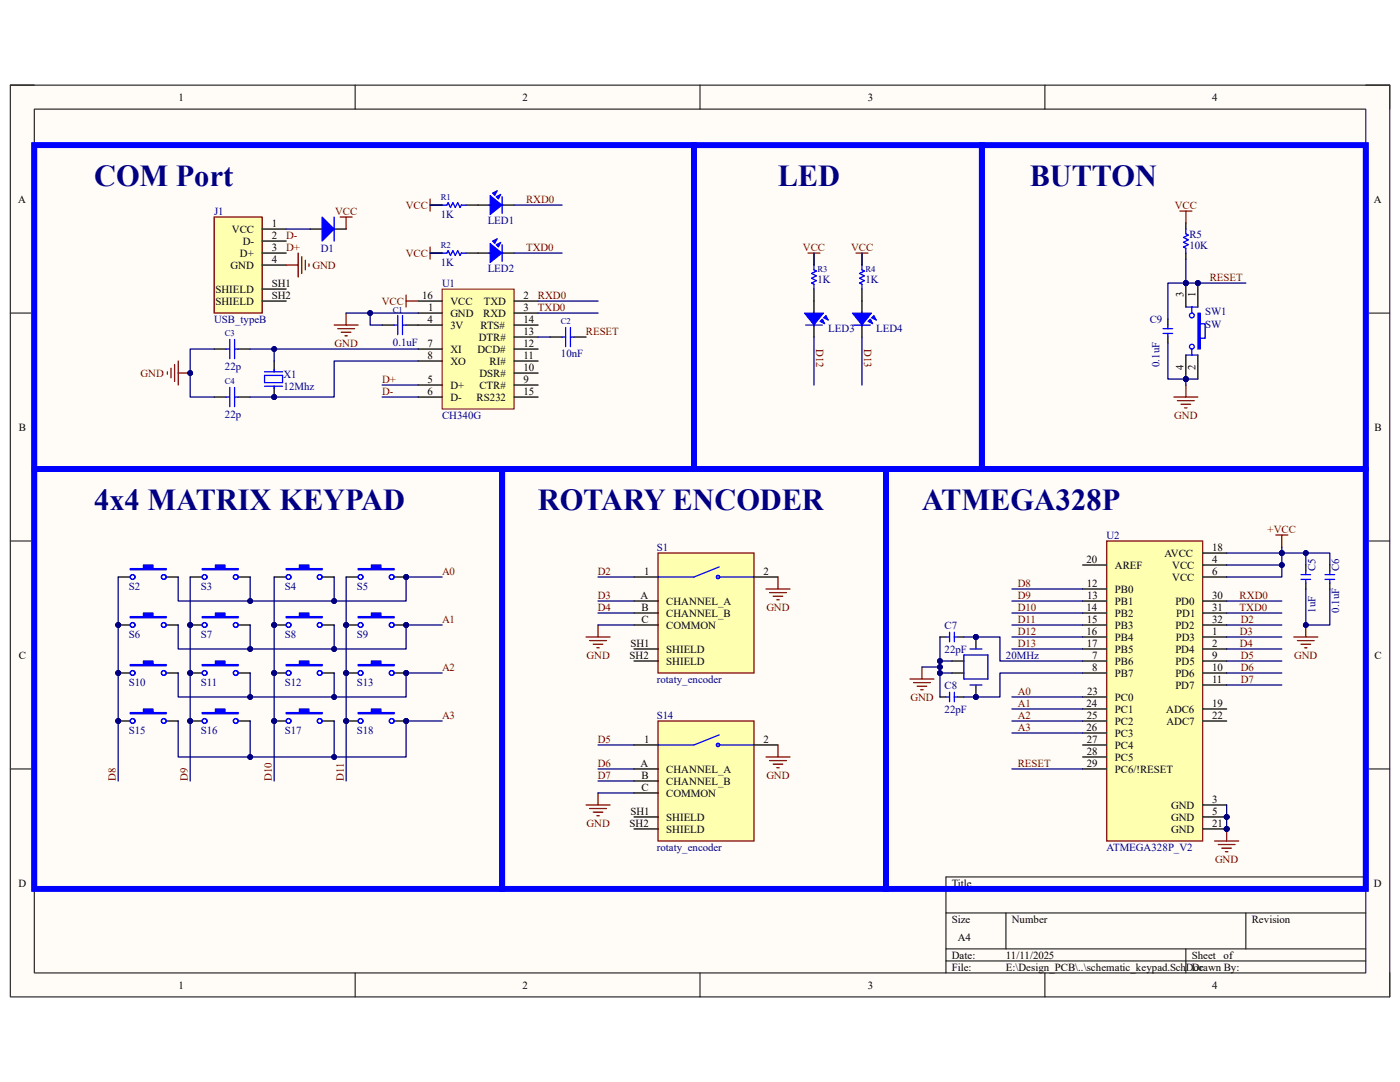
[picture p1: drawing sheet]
<svg xmlns="http://www.w3.org/2000/svg" width="279mm" height="216mm" viewBox="0 0 279 216" stroke-linecap="round" stroke-linejoin="round" font-family="sans-serif">
<defs><g id="words">
<g font-size="6.1" fill="#000080">
<text x="18.8" y="37.2">COM Port</text>
<text x="155.2" y="37.2">LED</text>
<text x="205.5" y="37.2">BUTTON</text>
<text x="18.8" y="101.9">4x4 MATRIX KEYPAD</text>
<text x="107.4" y="101.9">ROTARY ENCODER</text>
<text x="184" y="101.9">ATMEGA328P</text>
</g>
<g font-size="2.2">
<text x="35.6" y="20.1">1</text>
<text x="104.3" y="20.1">2</text>
<text x="173.2" y="20.1">3</text>
<text x="241.9" y="20.1">4</text>
<text x="3.6" y="40.5">A</text>
<text x="274.2" y="40.5">A</text>
<text x="46.3" y="46.4">VCC</text>
<text x="54.2" y="45.3">1</text>
<text x="54.2" y="47.6">2</text>
<text x="46" y="53.6">GND</text>
<text x="47.9" y="51.2">D+</text>
<text x="48.4" y="48.9">D-</text>
<text x="54.2" y="50">3</text>
<text x="54.2" y="52.4">4</text>
<text x="43" y="58.4">SHIELD</text>
<text x="54.2" y="57.2">SH1</text>
<text x="54.2" y="59.6">SH2</text>
<text x="84.2" y="59.6">16</text>
<text x="104.5" y="59.6">2</text>
<text x="236.2" y="59.4" transform="rotate(-90 236.2 59.4)">3</text>
<text x="238.6" y="59.4" transform="rotate(-90 238.6 59.4)">1</text>
<text x="43" y="60.8">SHIELD</text>
<text x="85.3" y="64.4">4</text>
<text x="85.5" y="62">1</text>
<text x="89.9" y="63.2">GND</text>
<text x="89.9" y="65.6">3V</text>
<text x="89.9" y="60.8">VCC</text>
<text x="95.9" y="65.6">RTS#</text>
<text x="96.4" y="63.2">RXD</text>
<text x="96.6" y="60.8">TXD</text>
<text x="104.5" y="62">3</text>
<text x="104.5" y="64.4">14</text>
<text x="85.3" y="69.2">7</text>
<text x="85.3" y="71.6">8</text>
<text x="89.9" y="70.4">XI</text>
<text x="95.3" y="70.4">DCD#</text>
<text x="95.5" y="68">DTR#</text>
<text x="104.5" y="71.6">11</text>
<text x="104.5" y="69.2">12</text>
<text x="104.5" y="66.8">13</text>
<text x="85.3" y="76.4">5</text>
<text x="89.9" y="77.6">D+</text>
<text x="89.9" y="72.8">XO</text>
<text x="95.7" y="77.6">CTR#</text>
<text x="95.7" y="75.2">DSR#</text>
<text x="97.7" y="72.8">RI#</text>
<text x="104.5" y="76.4">9</text>
<text x="104.5" y="74">10</text>
<text x="236.2" y="73.7" transform="rotate(-90 236.2 73.7)">4</text>
<text x="238.6" y="73.7" transform="rotate(-90 238.6 73.7)">2</text>
<text x="85.3" y="78.8">6</text>
<text x="89.9" y="80">D-</text>
<text x="95.1" y="80">RS232</text>
<text x="104.5" y="78.8">15</text>
<text x="3.8" y="85.9">B</text>
<text x="274.3" y="85.9">B</text>
<text x="216.8" y="112.3">20</text>
<text x="222.5" y="113.5">AREF</text>
<text x="232.4" y="111.1">AVCC</text>
<text x="233.9" y="113.5">VCC</text>
<text x="241.9" y="109.9">18</text>
<text x="241.9" y="112.3">4</text>
<text x="127.8" y="119.5">A</text>
<text x="128.6" y="114.7">1</text>
<text x="152.4" y="114.7">2</text>
<text x="216.9" y="117.1">12</text>
<text x="217" y="119.5">13</text>
<text x="222.5" y="118.3">PB0</text>
<text x="233.9" y="115.9">VCC</text>
<text x="241.9" y="114.7">6</text>
<text x="241.9" y="119.5">30</text>
<text x="128" y="124.2">C</text>
<text x="128.1" y="121.8">B</text>
<text x="133" y="120.6">CHANNEL_A</text>
<text x="133" y="123.1">CHANNEL_B</text>
<text x="133" y="125.4">COMMON</text>
<text x="216.8" y="121.8">14</text>
<text x="216.9" y="124.2">15</text>
<text x="222.5" y="120.6">PB1</text>
<text x="222.5" y="123.1">PB2</text>
<text x="222.5" y="125.4">PB3</text>
<text x="234.6" y="120.6">PD0</text>
<text x="234.6" y="125.4">PD2</text>
<text x="234.7" y="123.1">PD1</text>
<text x="241.9" y="121.8">31</text>
<text x="241.9" y="124.2">32</text>
<text x="3.7" y="131.4">C</text>
<text x="125.6" y="131.4">SH2</text>
<text x="125.8" y="129">SH1</text>
<text x="133" y="130.2">SHIELD</text>
<text x="216.8" y="126.7">16</text>
<text x="216.9" y="129">17</text>
<text x="217.9" y="131.4">7</text>
<text x="222.5" y="127.8">PB4</text>
<text x="222.5" y="130.2">PB5</text>
<text x="234.6" y="130.2">PD4</text>
<text x="234.7" y="127.8">PD3</text>
<text x="241.9" y="126.7">1</text>
<text x="241.9" y="129">2</text>
<text x="241.9" y="131.4">9</text>
<text x="274.3" y="131.4">C</text>
<text x="133" y="132.6">SHIELD</text>
<text x="218" y="133.8">8</text>
<text x="222.5" y="132.6">PB6</text>
<text x="222.5" y="135">PB7</text>
<text x="234.6" y="135">PD6</text>
<text x="234.6" y="137.4">PD7</text>
<text x="234.6" y="132.6">PD5</text>
<text x="241.9" y="133.8">10</text>
<text x="241.9" y="136.2">11</text>
<text x="216.8" y="141">24</text>
<text x="216.9" y="143.4">25</text>
<text x="217" y="138.6">23</text>
<text x="222.5" y="139.8">PC0</text>
<text x="222.5" y="142.2">PC1</text>
<text x="232.7" y="142.2">ADC6</text>
<text x="241.9" y="141">19</text>
<text x="241.9" y="143.4">22</text>
<text x="128.6" y="148.2">1</text>
<text x="152.4" y="148.2">2</text>
<text x="216.8" y="145.8">26</text>
<text x="216.9" y="148.2">27</text>
<text x="222.5" y="144.6">PC2</text>
<text x="222.5" y="147">PC3</text>
<text x="222.5" y="149.4">PC4</text>
<text x="232.8" y="144.6">ADC7</text>
<text x="127.8" y="153">A</text>
<text x="128.1" y="155.4">B</text>
<text x="133" y="154.2">CHANNEL_A</text>
<text x="216.9" y="150.6">28</text>
<text x="216.9" y="153">29</text>
<text x="222.5" y="151.8">PC5</text>
<text x="222.5" y="154.2">PC6/!RESET</text>
<text x="128" y="157.8">C</text>
<text x="133" y="156.5">CHANNEL_B</text>
<text x="133" y="159">COMMON</text>
<text x="233.7" y="161.4">GND</text>
<text x="241.9" y="160.1">3</text>
<text x="125.6" y="164.9">SH2</text>
<text x="125.8" y="162.6">SH1</text>
<text x="133" y="163.7">SHIELD</text>
<text x="133" y="166.2">SHIELD</text>
<text x="233.7" y="163.7">GND</text>
<text x="233.7" y="166.2">GND</text>
<text x="241.9" y="162.6">5</text>
<text x="241.9" y="164.9">21</text>
<text x="3.7" y="176.9">D</text>
<text x="189.9" y="176.9">Title</text>
<text x="274.2" y="176.9">D</text>
<text x="189.9" y="184.1">Size</text>
<text x="201.9" y="184.1">Number</text>
<text x="249.8" y="184.1">Revision</text>
<text x="189.9" y="191.3">Date:</text>
<text x="191.2" y="187.7">A4</text>
<text x="200.7" y="191.3">11/11/2025</text>
<text x="237.8" y="191.3">Sheet of</text>
<text x="35.6" y="197.3">1</text>
<text x="104.3" y="197.3">2</text>
<text x="173.2" y="197.3">3</text>
<text x="189.9" y="193.7">File:</text>
<text x="200.7" y="193.7">E:\Design_PCB\..\schematic_keypad.SchDoc</text>
<text x="237.8" y="193.7">Drawn By:</text>
<text x="241.9" y="197.3">4</text>
</g>
<g font-size="2.2" fill="#800000">
<text x="81" y="41.7">VCC</text>
<text x="105" y="40.5">RXD0</text>
<text x="234.4" y="41.7">VCC</text>
<text x="57.1" y="47.6">D-</text>
<text x="66.9" y="42.8">VCC</text>
<text x="57.1" y="50">D+</text>
<text x="62.4" y="53.6">GND</text>
<text x="81" y="51.2">VCC</text>
<text x="105" y="50">TXD0</text>
<text x="160.2" y="50">VCC</text>
<text x="169.8" y="50">VCC</text>
<text x="107.4" y="59.6">RXD0</text>
<text x="241.4" y="56">RESET</text>
<text x="76.2" y="60.8">VCC</text>
<text x="107.4" y="62">TXD0</text>
<text x="66.8" y="69.2">GND</text>
<text x="116.9" y="66.8">RESET</text>
<text x="162.9" y="69.6" transform="rotate(90 162.9 69.6)">D12</text>
<text x="172.5" y="69.6" transform="rotate(90 172.5 69.6)">D13</text>
<text x="28.1" y="75.2">GND</text>
<text x="76.2" y="76.4">D+</text>
<text x="76.2" y="78.8">D-</text>
<text x="234.4" y="83.6">GND</text>
<text x="253" y="106.3">+VCC</text>
<text x="88.2" y="114.7">A0</text>
<text x="119.3" y="114.7">D2</text>
<text x="119.3" y="119.5">D3</text>
<text x="203.1" y="119.5">D9</text>
<text x="203.1" y="117.1">D8</text>
<text x="247.4" y="119.5">RXD0</text>
<text x="88.2" y="124.2">A1</text>
<text x="119.3" y="121.8">D4</text>
<text x="153" y="121.8">GND</text>
<text x="203.1" y="124.2">D11</text>
<text x="203.1" y="121.8">D10</text>
<text x="247.4" y="121.8">TXD0</text>
<text x="247.6" y="124.2">D2</text>
<text x="117.1" y="131.4">GND</text>
<text x="203.1" y="129">D13</text>
<text x="203.1" y="126.7">D12</text>
<text x="247.4" y="129">D4</text>
<text x="247.4" y="126.7">D3</text>
<text x="247.6" y="131.4">D5</text>
<text x="258.3" y="131.4">GND</text>
<text x="88.2" y="133.8">A2</text>
<text x="247.6" y="133.8">D6</text>
<text x="247.6" y="136.2">D7</text>
<text x="88.2" y="143.4">A3</text>
<text x="181.7" y="139.8">GND</text>
<text x="203.1" y="138.6">A0</text>
<text x="203.1" y="141">A1</text>
<text x="203.1" y="143.4">A2</text>
<text x="119.3" y="148.2">D5</text>
<text x="203.1" y="145.8">A3</text>
<text x="23.1" y="155.8" transform="rotate(-90 23.1 155.8)">D8</text>
<text x="37.5" y="155.8" transform="rotate(-90 37.5 155.8)">D9</text>
<text x="54.2" y="155.8" transform="rotate(-90 54.2 155.8)">D10</text>
<text x="68.6" y="155.8" transform="rotate(-90 68.6 155.8)">D11</text>
<text x="119.3" y="153">D6</text>
<text x="119.3" y="155.4">D7</text>
<text x="153" y="155.4">GND</text>
<text x="203.1" y="153">RESET</text>
<text x="117.1" y="164.9">GND</text>
<text x="242.5" y="172.1">GND</text>
</g>
<g font-size="2.2" fill="#000080">
<text x="42.7" y="42.8">J1</text>
<text x="88" y="43.6">1K</text>
<text x="97.3" y="44.8">LED1</text>
<text x="237.4" y="47.4">R5</text>
<text x="64.1" y="50.3">D1</text>
<text x="88" y="53.1">1K</text>
<text x="237.4" y="49.8">10K</text>
<text x="88.2" y="57.2">U1</text>
<text x="97.3" y="54.4">LED2</text>
<text x="163.2" y="56.5">1K</text>
<text x="172.7" y="56.5">1K</text>
<text x="42.7" y="64.4">USB_typeB</text>
<text x="229.4" y="64.4">C9</text>
<text x="240.5" y="62.9">SW1</text>
<text x="240.5" y="65.4">SW</text>
<text x="78.4" y="69">0.1uF</text>
<text x="111.9" y="71.3">10nF</text>
<text x="165.3" y="66.3">LED3</text>
<text x="174.9" y="66.3">LED4</text>
<text x="44.9" y="73.7">22p</text>
<text x="56.6" y="75.4">X1</text>
<text x="56.6" y="77.8">12Mhz</text>
<text x="231.4" y="73.2" transform="rotate(-90 231.4 73.2)">0.1uF</text>
<text x="44.9" y="83.3">22p</text>
<text x="88.2" y="83.6">CH340G</text>
<text x="220.9" y="107.5">U2</text>
<text x="131.1" y="109.9">S1</text>
<text x="262.5" y="113.9" transform="rotate(-90 262.5 113.9)">C5</text>
<text x="267.3" y="113.9" transform="rotate(-90 267.3 113.9)">C6</text>
<text x="25.7" y="117.8">S2</text>
<text x="40.1" y="117.8">S3</text>
<text x="56.9" y="117.8">S4</text>
<text x="71.2" y="117.8">S5</text>
<text x="188.5" y="125.4">C7</text>
<text x="262.5" y="122.3" transform="rotate(-90 262.5 122.3)">1uF</text>
<text x="267.3" y="122.3" transform="rotate(-90 267.3 122.3)">0.1uF</text>
<text x="25.7" y="127.4">S6</text>
<text x="40.1" y="127.4">S7</text>
<text x="56.9" y="127.4">S8</text>
<text x="71.2" y="127.4">S9</text>
<text x="188.5" y="130.2">22pF</text>
<text x="200.7" y="131.4">20MHz</text>
<text x="25.7" y="136.9">S10</text>
<text x="40.1" y="136.9">S11</text>
<text x="56.9" y="136.9">S12</text>
<text x="71.2" y="136.9">S13</text>
<text x="131.1" y="136.2">rotaty_encoder</text>
<text x="188.5" y="137.4">C8</text>
<text x="131.1" y="143.4">S14</text>
<text x="188.5" y="142.2">22pF</text>
<text x="25.7" y="146.5">S15</text>
<text x="40.1" y="146.5">S16</text>
<text x="56.9" y="146.5">S17</text>
<text x="71.2" y="146.5">S18</text>
<text x="131.1" y="169.7">rotaty_encoder</text>
<text x="220.9" y="169.7">ATMEGA328P_V2</text>
</g>
<g font-size="1.7" fill="#000080">
<text x="88" y="39.8">R1</text>
<text x="88" y="49.4">R2</text>
<text x="163.2" y="54.2">R3</text>
<text x="172.7" y="54.2">R4</text>
<text x="78.4" y="62.4">C1</text>
<text x="111.9" y="64.7">C2</text>
<text x="44.9" y="67.1">C3</text>
<text x="44.9" y="76.7">C4</text>
</g>
</g></defs>
<path d="M2.1 17h275.3v181.9h-275.3z" fill-rule="evenodd" fill="#fffcf8"/>
<path d="M2.1 17h275.3v181.9h-275.3z" fill="none" stroke="#000" stroke-width=".2"/>
<path d="M6.8 21.8h265.8v172.3h-265.8z" fill-rule="evenodd" fill="#fffcf8"/>
<g fill="none" stroke="#000" stroke-width=".2">
<path d="M2 17h4.8M70.9 17v4.8M139.7 17v4.8M208.5 17v4.8M272.6 17h4.8v4.8M6.8 21.8h265.8v172.3h-265.8zM2 62.5h4.8M272.6 62.5h4.8M2 107.9h4.8M272.6 107.9h4.8M2 153.4h4.8M272.6 153.4h4.8"/>
<path d="M272.6 175h-83.8v19.1M70.9 194.1v4.8M139.7 194.1v4.8M188.8 182.2h83.8M188.8 189.3h83.8M188.8 191.7h83.8M200.8 182.2v7.1M208.5 194.1v4.8M236.7 189.3v4.8M248.6 182.2v7.1M277.4 194.1v4.8"/>
</g>
<path d="M88.2 57.7h14.4v23.9h-14.4z" fill-rule="evenodd" fill="#ffffb0"/>
<path d="M88.2 57.7h14.4v23.9h-14.4z" fill="none" stroke="#800000" stroke-width=".2"/>
<g fill="none" stroke="#000" stroke-width=".25">
<path d="M83.4 62.5h4.8M83.4 60.1h4.8M83.4 64.9h4.8M83.4 76.8h4.8M83.4 79.2h4.8M83.4 69.6h4.8M83.4 72h4.8M102.6 62.5h4.8M102.6 60.1h4.8M102.6 64.9h4.8M102.6 76.8h4.8M102.6 79.2h4.8"/>
<path d="M102.6 69.6h4.8M102.6 72h4.8M102.6 74.4h4.8M102.6 67.3h4.8"/>
</g>
<circle cx="54.7" cy="79.2" r=".48" fill="#000080"/>
<circle cx="54.7" cy="79.2" r=".48" fill="none" stroke="#000080" stroke-width=".2"/>
<path d="M54.7 72v2.2M54.7 77.1v2.1" fill="none" stroke="#000" stroke-width=".25"/>
<circle cx="54.7" cy="79.2" r=".48" fill="#000080"/>
<circle cx="54.7" cy="79.2" r=".48" fill="none" stroke="#000080" stroke-width=".2"/>
<path d="M45.1 69.6h.8M45.9 67.7v3.9M46.8 67.7v3.9M46.8 69.6h.7M52.8 74.2h3.6M52.8 77.1h3.6M52.8 74.9h3.6v1.5h-3.6zM54.7 73.7v.5M54.7 77.1v.4" fill="none" stroke="#00f" stroke-width=".25"/>
<path d="M42.7 69.6h2.4M47.5 69.6h2.4" fill="none" stroke="#000" stroke-width=".25"/>
<path d="M33.4 74.2v.5M34.1 73.5v1.9M34.8 72.8v3.3M35.6 72v4.8M35.6 74.4h2.4" fill="none" stroke="#800000" stroke-width=".25"/>
<circle cx="38" cy="74.4" r=".48" fill="#000080"/>
<circle cx="38" cy="74.4" r=".48" fill="none" stroke="#000080" stroke-width=".2"/>
<path d="M42.7 79.2h2.4M47.5 79.2h2.4M76.3 64.9h2.4M81 64.9h2.4M109.8 67.3h2.4M114.6 67.3h2.4" fill="none" stroke="#000" stroke-width=".25"/>
<path d="M45.1 79.2h.8M45.9 77.3v3.8M46.8 77.3v3.8M46.8 79.2h.7M78.7 64.9h.7M79.4 62.9v3.9M80.3 62.9v3.9M80.3 64.9h.7M112.2 67.3h.7M112.9 65.3v3.9M113.8 65.3v3.9M113.8 67.3h.8" fill="none" stroke="#00f" stroke-width=".25"/>
<path d="M81 58.9v2.4M66.7 64.9h4.8M67.4 65.6h3.4M68.1 66.3h1.9M68.8 67h.5M69.1 62.5v2.4M81 60.1h2.4" fill="none" stroke="#800000" stroke-width=".25"/>
<path d="M42.7 43.3h9.6v19.2h-9.6z" fill-rule="evenodd" fill="#ffffb0"/>
<path d="M42.7 43.3h9.6v19.2h-9.6zM57.1 52.9h2.4M59.5 50.5v4.8M60.2 51.2v3.4M60.9 51.9v1.9M61.7 52.6v.5" fill="none" stroke="#800000" stroke-width=".25"/>
<path d="M52.3 45.7h4.8M52.3 48.1h4.8M52.3 50.5h4.8M52.3 52.9h4.8M52.3 57.7h4.8M52.3 60.1h4.8" fill="none" stroke="#000" stroke-width=".25"/>
<path d="M98.3 38.5l.9-.5-.4 1z" fill="#00f"/>
<path d="M98.3 38.5l.9-.5-.4 1z" fill="none" stroke="#00f" stroke-width=".2"/>
<path d="M99 39.2l1-.4-.5 .9z" fill="#00f"/>
<path d="M99 39.2l1-.4-.5 .9z" fill="none" stroke="#00f" stroke-width=".2"/>
<path d="M97.8 39l2.4 1.9-2.4 1.9z" fill="#00f"/>
<path d="M97.8 39l2.4 1.9-2.4 1.9z" fill="none" stroke="#00f" stroke-width=".2"/>
<path d="M100.2 39.2v3.4M88.2 40.9h1l.2-.5 .5 1 .5-1 .5 1 .4-1 .5 1 .3-.5h.9M97.6 40.9h.7M100 40.9h.4" fill="none" stroke="#00f" stroke-width=".25"/>
<path d="M85.8 40.9h2.4M93 40.9h4.8M100.2 40.9h2.4" fill="none" stroke="#000" stroke-width=".25"/>
<path d="M85.8 39.7v2.4M85.8 40.9h2.4" fill="none" stroke="#800000" stroke-width=".25"/>
<path d="M98.3 48.1l.9-.5-.4 1z" fill="#00f"/>
<path d="M98.3 48.1l.9-.5-.4 1z" fill="none" stroke="#00f" stroke-width=".2"/>
<path d="M99 48.8l1-.5-.5 1z" fill="#00f"/>
<path d="M99 48.8l1-.5-.5 1z" fill="none" stroke="#00f" stroke-width=".2"/>
<path d="M97.8 48.6l2.4 1.9-2.4 1.9z" fill="#00f"/>
<path d="M97.8 48.6l2.4 1.9-2.4 1.9z" fill="none" stroke="#00f" stroke-width=".2"/>
<path d="M88.2 50.5h1l.2-.5 .5 1 .5-1 .5 1 .4-1 .5 1 .3-.5h.9M97.6 50.5h.7M100 50.5h.4M100.2 48.8v3.4" fill="none" stroke="#00f" stroke-width=".25"/>
<path d="M85.8 50.5h2.4M93 50.5h4.8M100.2 50.5h2.4" fill="none" stroke="#000" stroke-width=".25"/>
<path d="M85.8 49.3v2.4M85.8 50.5h2.4" fill="none" stroke="#800000" stroke-width=".25"/>
<circle cx="244.8" cy="163" r=".48" fill="#000080"/>
<circle cx="244.8" cy="163" r=".48" fill="none" stroke="#000080" stroke-width=".2"/>
<circle cx="244.8" cy="165.4" r=".48" fill="#000080"/>
<circle cx="244.8" cy="165.4" r=".48" fill="none" stroke="#000080" stroke-width=".2"/>
<path d="M220.9 107.9h19.1v59.9h-19.1z" fill-rule="evenodd" fill="#ffffb0"/>
<path d="M220.9 107.9h19.1v59.9h-19.1z" fill="none" stroke="#800000" stroke-width=".25"/>
<g fill="none" stroke="#000" stroke-width=".25">
<path d="M216.1 112.7h4.8M216.1 117.5h4.8M216.1 119.9h4.8M240 112.7h4.8M240 119.9h4.8M240 110.4h4.8M240 115.1h4.8M216.1 122.3h4.8M216.1 124.7h4.8M216.1 127.1h4.8M216.1 129.5h4.8M216.1 131.9h4.8"/>
<path d="M216.1 134.3h4.8M216.1 139.1h4.8M240 122.3h4.8M240 124.7h4.8M240 127.1h4.8M240 129.5h4.8M240 131.9h4.8M240 134.3h4.8M240 136.7h4.8M216.1 141.5h4.8M216.1 143.9h4.8M216.1 146.3h4.8"/>
<path d="M216.1 148.7h4.8M216.1 151h4.8M216.1 153.4h4.8M240 141.5h4.8M240 143.9h4.8M240 160.6h4.8M240 163h4.8"/>
</g>
<circle cx="244.8" cy="163" r=".48" fill="#000080"/>
<circle cx="244.8" cy="163" r=".48" fill="none" stroke="#000080" stroke-width=".2"/>
<path d="M240 165.4h4.8" fill="none" stroke="#000" stroke-width=".25"/>
<circle cx="244.8" cy="165.4" r=".48" fill="#000080"/>
<circle cx="244.8" cy="165.4" r=".48" fill="none" stroke="#000080" stroke-width=".2"/>
<path d="M181.6 135.5h4.8M182.3 136.2h3.4M183 136.9h2M183.8 137.6h.4M184 133.1v2.4M242.4 167.8h4.8M243.1 168.5h3.4M243.8 169.2h2M244.6 170h.4M244.8 165.4v2.4" fill="none" stroke="#800000" stroke-width=".25"/>
<circle cx="244.8" cy="165.4" r=".48" fill="#000080"/>
<circle cx="244.8" cy="165.4" r=".48" fill="none" stroke="#000080" stroke-width=".2"/>
<circle cx="194.8" cy="127.1" r=".48" fill="#000080"/>
<circle cx="194.8" cy="127.1" r=".48" fill="none" stroke="#000080" stroke-width=".2"/>
<circle cx="194.8" cy="139.1" r=".48" fill="#000080"/>
<circle cx="194.8" cy="139.1" r=".48" fill="none" stroke="#000080" stroke-width=".2"/>
<path d="M194.8 127.1v2.4" fill="none" stroke="#000" stroke-width=".25"/>
<circle cx="194.8" cy="127.1" r=".48" fill="#000080"/>
<circle cx="194.8" cy="127.1" r=".48" fill="none" stroke="#000080" stroke-width=".2"/>
<path d="M194.8 136.7v2.4" fill="none" stroke="#000" stroke-width=".25"/>
<circle cx="194.8" cy="139.1" r=".48" fill="#000080"/>
<circle cx="194.8" cy="139.1" r=".48" fill="none" stroke="#000080" stroke-width=".2"/>
<g fill="none" stroke="#00f" stroke-width=".25">
<path d="M259.6 114.7h2M259.6 115.6h2M260.6 113.9v.8M260.6 115.6v.7M264.4 114.7h2M264.4 115.6h2M265.4 113.9v.8M265.4 115.6v.7M188.8 139.1h.7M188.8 127.1h.7M189.5 126.2v1.9M189.5 138.1v1.9"/>
<path d="M190.5 126.2v1.9M190.5 138.1v1.9M190.5 139.1h.7M190.5 127.1h.7M192.4 130.7h4.8v4.8h-4.8zM193.6 136.7h2.4M193.6 129.5h2.4"/>
</g>
<path d="M260.6 112.7v1.2M260.6 116.3v1.2M265.4 112.7v1.2M265.4 116.3v1.2M187.6 139.1h1.2M187.6 127.1h1.2M190 131.9h2.4M190 134.3h2.4M191.2 139.1h1.2M191.2 127.1h1.2" fill="none" stroke="#000" stroke-width=".25"/>
<path d="M254.6 106.8h2.4M255.8 106.8v2.4M258.2 127.1h4.8M258.9 127.8h3.4M259.6 128.5h2M260.4 129.3h.4M260.6 124.7v2.4" fill="none" stroke="#800000" stroke-width=".25"/>
<circle cx="260.6" cy="124.7" r=".48" fill="#000080"/>
<circle cx="260.6" cy="124.7" r=".48" fill="none" stroke="#000080" stroke-width=".2"/>
<path d="M131.3 110.3h19.2v24h-19.2z" fill-rule="evenodd" fill="#ffffb0"/>
<g fill="none" stroke="#800000" stroke-width=".25">
<path d="M235.5 42.1h2.4M236.7 42.1v2.4M234.3 79.2h4.8M235 79.9h3.3M236.7 76.8v2.4M235.7 80.7h1.9M236.4 81.4h.5M131.3 110.3h19.2v24h-19.2zM152.9 117.5h4.8M153.6 118.2h3.3M154.3 119h1.9M155 119.7h.5"/>
<path d="M155.3 115.1v2.4M117 127.1h4.7M117.7 127.8h3.3M118.4 128.5h1.9M119.1 129.3h.5M119.4 124.7v2.4"/>
</g>
<g fill="none" stroke="#00f" stroke-width=".25">
<path d="M143.5 113.1l-5 2h-7.2M143.7 115.1h6.8"/>
<circle cx="143.3" cy="115.1" r=".31"/>
</g>
<path d="M126.5 115.1h4.8M126.5 119.9h4.8M150.5 115.1h4.8M126.5 122.3h4.8M126.5 124.7h4.8M126.5 129.5h4.8M126.5 131.9h4.8" fill="none" stroke="#000" stroke-width=".25"/>
<circle cx="239.1" cy="56.5" r=".48" fill="#000080"/>
<circle cx="239.1" cy="56.5" r=".48" fill="none" stroke="#000080" stroke-width=".2"/>
<circle cx="236.7" cy="56.5" r=".48" fill="#000080"/>
<circle cx="236.7" cy="56.5" r=".48" fill="none" stroke="#000080" stroke-width=".2"/>
<circle cx="236.7" cy="75.6" r=".48" fill="#000080"/>
<circle cx="236.7" cy="75.6" r=".48" fill="none" stroke="#000080" stroke-width=".2"/>
<path d="M237.7 69.6a.48 .48 0 0 1-.2-.8 .48 .48 0 0 1 .8 .2 .48 .48 0 0 1-.5 .6" fill="none" stroke="#00f" stroke-width=".25"/>
<path d="M239.1 62.5h.4v7.1h-.4z" fill-rule="evenodd" fill="#00f"/>
<path d="M239.1 62.5h.4v7.1h-.4z" fill="none" stroke="#00f" stroke-width=".2"/>
<path d="M239.5 64.6h1v2.9h-1z" fill-rule="evenodd" fill="#fff"/>
<path d="M236.7 70.8h2.4M236.7 61.3h2.4M237.7 63.4a.48 .48 0 0 1-.2-.8 .48 .48 0 0 1 .8 .2 .48 .48 0 0 1-.5 .6M237.9 61.3v1.2M237.9 69.6v1.2M239.5 64.6h1v2.9h-1z" fill="none" stroke="#00f" stroke-width=".25"/>
<path d="M239.1 56.5v4.8" fill="none" stroke="#000" stroke-width=".25"/>
<circle cx="239.1" cy="56.5" r=".48" fill="#000080"/>
<circle cx="239.1" cy="56.5" r=".48" fill="none" stroke="#000080" stroke-width=".2"/>
<path d="M236.7 56.5v4.8M239.1 70.8v4.8" fill="none" stroke="#000" stroke-width=".25"/>
<circle cx="236.7" cy="56.5" r=".48" fill="#000080"/>
<circle cx="236.7" cy="56.5" r=".48" fill="none" stroke="#000080" stroke-width=".2"/>
<path d="M236.7 70.8v4.8" fill="none" stroke="#000" stroke-width=".25"/>
<circle cx="236.7" cy="75.6" r=".48" fill="#000080"/>
<circle cx="236.7" cy="75.6" r=".48" fill="none" stroke="#000080" stroke-width=".2"/>
<path d="M61.9 45.7h2.4M66.7 45.7h2.4M236.7 44.5v1.2M236.7 50.5v1.2M233.1 63.7v1.2M233.1 67.3v1.2" fill="none" stroke="#000" stroke-width=".25"/>
<path d="M236.7 45.7v1l.4 .2-.9 .5 .9 .5-.9 .4 .9 .5-.9 .5 .5 .2v1M232.1 65.6h1.9M232.1 66.5h1.9M233.1 64.9v.7M233.1 66.5v.8" fill="none" stroke="#00f" stroke-width=".25"/>
<path d="M64.3 43.3l2.4 2.4-2.4 2.4z" fill="#00f"/>
<path d="M64.3 43.3l2.4 2.4-2.4 2.4zM66.7 43.3v4.8" fill="none" stroke="#00f" stroke-width=".25"/>
<path d="M67.9 43.3h2.4M69.1 43.3v2.4" fill="none" stroke="#800000" stroke-width=".25"/>
<path d="M131.3 143.9h19.2v23.9h-19.2z" fill-rule="evenodd" fill="#ffffb0"/>
<path d="M119.4 158.2v2.4M131.3 143.9h19.2v23.9h-19.2zM152.9 151h4.8M153.6 151.8h3.3M154.3 152.5h1.9M155 153.2h.5M155.3 148.6v2.4M117 160.6h4.7M117.7 161.3h3.3M118.4 162.1h1.9M119.1 162.8h.5" fill="none" stroke="#800000" stroke-width=".25"/>
<g fill="none" stroke="#00f" stroke-width=".25">
<path d="M143.5 146.6l-5 2h-7.2M143.7 148.6h6.8"/>
<circle cx="143.3" cy="148.6" r=".31"/>
</g>
<path d="M38 115.1h2.3M47.5 115.1h2.4M126.5 148.6h4.8M126.5 153.4h4.8M126.5 155.8h4.8M126.5 158.2h4.8M150.5 148.6h4.8M126.5 163h4.8M126.5 165.4h4.8" fill="none" stroke="#000" stroke-width=".25"/>
<path d="M40.3 113.5h2.7v-.8h1.9v.8h2.6v.2h-7.2z" fill-rule="evenodd" fill="#00f"/>
<g fill="none" stroke="#00f" stroke-width=".25">
<path d="M40.3 113.5h2.7v-.8h1.9v.8h2.6v.2h-7.2z"/>
<circle cx="40.8" cy="115.1" r=".48"/>
<circle cx="47.1" cy="115.1" r=".48"/>
</g>
<circle cx="38" cy="124.7" r=".48" fill="#000080"/>
<circle cx="38" cy="124.7" r=".48" fill="none" stroke="#000080" stroke-width=".2"/>
<path d="M38 124.7h2.3" fill="none" stroke="#000" stroke-width=".25"/>
<circle cx="38" cy="124.7" r=".48" fill="#000080"/>
<circle cx="38" cy="124.7" r=".48" fill="none" stroke="#000080" stroke-width=".2"/>
<path d="M47.5 124.7h2.4" fill="none" stroke="#000" stroke-width=".25"/>
<path d="M40.3 123h2.7v-.7h1.9v.7h2.6v.3h-7.2z" fill-rule="evenodd" fill="#00f"/>
<g fill="none" stroke="#00f" stroke-width=".25">
<path d="M40.3 123h2.7v-.7h1.9v.7h2.6v.3h-7.2z"/>
<circle cx="40.8" cy="124.7" r=".48"/>
<circle cx="47.1" cy="124.7" r=".48"/>
</g>
<circle cx="38" cy="134.3" r=".48" fill="#000080"/>
<circle cx="38" cy="134.3" r=".48" fill="none" stroke="#000080" stroke-width=".2"/>
<path d="M38 134.3h2.3" fill="none" stroke="#000" stroke-width=".25"/>
<circle cx="38" cy="134.3" r=".48" fill="#000080"/>
<circle cx="38" cy="134.3" r=".48" fill="none" stroke="#000080" stroke-width=".2"/>
<path d="M47.5 134.3h2.4" fill="none" stroke="#000" stroke-width=".25"/>
<path d="M40.3 132.6h2.7v-.7h1.9v.7h2.6v.2h-7.2z" fill-rule="evenodd" fill="#00f"/>
<g fill="none" stroke="#00f" stroke-width=".25">
<path d="M40.3 132.6h2.7v-.7h1.9v.7h2.6v.2h-7.2z"/>
<circle cx="40.8" cy="134.3" r=".48"/>
<circle cx="47.1" cy="134.3" r=".48"/>
</g>
<circle cx="38" cy="143.9" r=".48" fill="#000080"/>
<circle cx="38" cy="143.9" r=".48" fill="none" stroke="#000080" stroke-width=".2"/>
<path d="M38 143.9h2.3" fill="none" stroke="#000" stroke-width=".25"/>
<circle cx="38" cy="143.9" r=".48" fill="#000080"/>
<circle cx="38" cy="143.9" r=".48" fill="none" stroke="#000080" stroke-width=".2"/>
<path d="M47.5 143.9h2.4" fill="none" stroke="#000" stroke-width=".25"/>
<path d="M40.3 142.2h2.7v-.7h1.9v.7h2.6v.2h-7.2z" fill-rule="evenodd" fill="#00f"/>
<g fill="none" stroke="#00f" stroke-width=".25">
<path d="M40.3 142.2h2.7v-.7h1.9v.7h2.6v.2h-7.2z"/>
<circle cx="40.8" cy="143.9" r=".48"/>
<circle cx="47.1" cy="143.9" r=".48"/>
</g>
<path d="M23.6 115.1h2.4M33.2 115.1h2.4" fill="none" stroke="#000" stroke-width=".25"/>
<path d="M26 113.5h2.6v-.8h1.9v.8h2.7v.2h-7.2z" fill-rule="evenodd" fill="#00f"/>
<g fill="none" stroke="#00f" stroke-width=".25">
<path d="M26 113.5h2.6v-.8h1.9v.8h2.7v.2h-7.2z"/>
<circle cx="26.5" cy="115.1" r=".48"/>
<circle cx="32.7" cy="115.1" r=".48"/>
</g>
<circle cx="23.6" cy="124.7" r=".48" fill="#000080"/>
<circle cx="23.6" cy="124.7" r=".48" fill="none" stroke="#000080" stroke-width=".2"/>
<path d="M23.6 124.7h2.4" fill="none" stroke="#000" stroke-width=".25"/>
<circle cx="23.6" cy="124.7" r=".48" fill="#000080"/>
<circle cx="23.6" cy="124.7" r=".48" fill="none" stroke="#000080" stroke-width=".2"/>
<path d="M33.2 124.7h2.4" fill="none" stroke="#000" stroke-width=".25"/>
<path d="M26 123h2.6v-.7h1.9v.7h2.7v.3h-7.2z" fill-rule="evenodd" fill="#00f"/>
<g fill="none" stroke="#00f" stroke-width=".25">
<path d="M26 123h2.6v-.7h1.9v.7h2.7v.3h-7.2z"/>
<circle cx="26.5" cy="124.7" r=".48"/>
<circle cx="32.7" cy="124.7" r=".48"/>
</g>
<circle cx="23.6" cy="134.3" r=".48" fill="#000080"/>
<circle cx="23.6" cy="134.3" r=".48" fill="none" stroke="#000080" stroke-width=".2"/>
<path d="M23.6 134.3h2.4" fill="none" stroke="#000" stroke-width=".25"/>
<circle cx="23.6" cy="134.3" r=".48" fill="#000080"/>
<circle cx="23.6" cy="134.3" r=".48" fill="none" stroke="#000080" stroke-width=".2"/>
<path d="M33.2 134.3h2.4" fill="none" stroke="#000" stroke-width=".25"/>
<path d="M26 132.6h2.6v-.7h1.9v.7h2.7v.2h-7.2z" fill-rule="evenodd" fill="#00f"/>
<g fill="none" stroke="#00f" stroke-width=".25">
<path d="M26 132.6h2.6v-.7h1.9v.7h2.7v.2h-7.2z"/>
<circle cx="26.5" cy="134.3" r=".48"/>
<circle cx="32.7" cy="134.3" r=".48"/>
</g>
<circle cx="23.6" cy="143.9" r=".48" fill="#000080"/>
<circle cx="23.6" cy="143.9" r=".48" fill="none" stroke="#000080" stroke-width=".2"/>
<path d="M23.6 143.9h2.4" fill="none" stroke="#000" stroke-width=".25"/>
<circle cx="23.6" cy="143.9" r=".48" fill="#000080"/>
<circle cx="23.6" cy="143.9" r=".48" fill="none" stroke="#000080" stroke-width=".2"/>
<path d="M33.2 143.9h2.4" fill="none" stroke="#000" stroke-width=".25"/>
<path d="M26 142.2h2.6v-.7h1.9v.7h2.7v.2h-7.2z" fill-rule="evenodd" fill="#00f"/>
<g fill="none" stroke="#00f" stroke-width=".25">
<path d="M26 142.2h2.6v-.7h1.9v.7h2.7v.2h-7.2z"/>
<circle cx="26.5" cy="143.9" r=".48"/>
<circle cx="32.7" cy="143.9" r=".48"/>
</g>
<circle cx="81" cy="115.1" r=".48" fill="#000080"/>
<circle cx="81" cy="115.1" r=".48" fill="none" stroke="#000080" stroke-width=".2"/>
<path d="M69.1 115.1h2.4M78.7 115.1h2.3" fill="none" stroke="#000" stroke-width=".25"/>
<circle cx="81" cy="115.1" r=".48" fill="#000080"/>
<circle cx="81" cy="115.1" r=".48" fill="none" stroke="#000080" stroke-width=".2"/>
<path d="M71.5 113.5h2.6v-.8h1.9v.8h2.7v.2h-7.2z" fill-rule="evenodd" fill="#00f"/>
<g fill="none" stroke="#00f" stroke-width=".25">
<path d="M71.5 113.5h2.6v-.8h1.9v.8h2.7v.2h-7.2z"/>
<circle cx="72" cy="115.1" r=".48"/>
<circle cx="78.2" cy="115.1" r=".48"/>
</g>
<circle cx="69.1" cy="124.7" r=".48" fill="#000080"/>
<circle cx="69.1" cy="124.7" r=".48" fill="none" stroke="#000080" stroke-width=".2"/>
<circle cx="81" cy="124.7" r=".48" fill="#000080"/>
<circle cx="81" cy="124.7" r=".48" fill="none" stroke="#000080" stroke-width=".2"/>
<path d="M69.1 124.7h2.4" fill="none" stroke="#000" stroke-width=".25"/>
<circle cx="69.1" cy="124.7" r=".48" fill="#000080"/>
<circle cx="69.1" cy="124.7" r=".48" fill="none" stroke="#000080" stroke-width=".2"/>
<path d="M78.7 124.7h2.3" fill="none" stroke="#000" stroke-width=".25"/>
<circle cx="81" cy="124.7" r=".48" fill="#000080"/>
<circle cx="81" cy="124.7" r=".48" fill="none" stroke="#000080" stroke-width=".2"/>
<path d="M71.5 123h2.6v-.7h1.9v.7h2.7v.3h-7.2z" fill-rule="evenodd" fill="#00f"/>
<g fill="none" stroke="#00f" stroke-width=".25">
<path d="M71.5 123h2.6v-.7h1.9v.7h2.7v.3h-7.2z"/>
<circle cx="72" cy="124.7" r=".48"/>
<circle cx="78.2" cy="124.7" r=".48"/>
</g>
<circle cx="69.1" cy="134.3" r=".48" fill="#000080"/>
<circle cx="69.1" cy="134.3" r=".48" fill="none" stroke="#000080" stroke-width=".2"/>
<circle cx="81" cy="134.3" r=".48" fill="#000080"/>
<circle cx="81" cy="134.3" r=".48" fill="none" stroke="#000080" stroke-width=".2"/>
<path d="M69.1 134.3h2.4" fill="none" stroke="#000" stroke-width=".25"/>
<circle cx="69.1" cy="134.3" r=".48" fill="#000080"/>
<circle cx="69.1" cy="134.3" r=".48" fill="none" stroke="#000080" stroke-width=".2"/>
<path d="M78.7 134.3h2.3" fill="none" stroke="#000" stroke-width=".25"/>
<circle cx="81" cy="134.3" r=".48" fill="#000080"/>
<circle cx="81" cy="134.3" r=".48" fill="none" stroke="#000080" stroke-width=".2"/>
<path d="M71.5 132.6h2.6v-.7h1.9v.7h2.7v.2h-7.2z" fill-rule="evenodd" fill="#00f"/>
<g fill="none" stroke="#00f" stroke-width=".25">
<path d="M71.5 132.6h2.6v-.7h1.9v.7h2.7v.2h-7.2z"/>
<circle cx="72" cy="134.3" r=".48"/>
<circle cx="78.2" cy="134.3" r=".48"/>
</g>
<circle cx="69.1" cy="143.9" r=".48" fill="#000080"/>
<circle cx="69.1" cy="143.9" r=".48" fill="none" stroke="#000080" stroke-width=".2"/>
<circle cx="81" cy="143.9" r=".48" fill="#000080"/>
<circle cx="81" cy="143.9" r=".48" fill="none" stroke="#000080" stroke-width=".2"/>
<path d="M69.1 143.9h2.4" fill="none" stroke="#000" stroke-width=".25"/>
<circle cx="69.1" cy="143.9" r=".48" fill="#000080"/>
<circle cx="69.1" cy="143.9" r=".48" fill="none" stroke="#000080" stroke-width=".2"/>
<path d="M78.7 143.9h2.3" fill="none" stroke="#000" stroke-width=".25"/>
<circle cx="81" cy="143.9" r=".48" fill="#000080"/>
<circle cx="81" cy="143.9" r=".48" fill="none" stroke="#000080" stroke-width=".2"/>
<path d="M71.5 142.2h2.6v-.7h1.9v.7h2.7v.2h-7.2z" fill-rule="evenodd" fill="#00f"/>
<g fill="none" stroke="#00f" stroke-width=".25">
<path d="M71.5 142.2h2.6v-.7h1.9v.7h2.7v.2h-7.2z"/>
<circle cx="72" cy="143.9" r=".48"/>
<circle cx="78.2" cy="143.9" r=".48"/>
</g>
<path d="M54.7 115.1h2.4M64.3 115.1h2.4" fill="none" stroke="#000" stroke-width=".25"/>
<path d="M57.1 113.5h2.6v-.8h2v.8h2.6v.2h-7.2z" fill-rule="evenodd" fill="#00f"/>
<g fill="none" stroke="#00f" stroke-width=".25">
<path d="M57.1 113.5h2.6v-.8h2v.8h2.6v.2h-7.2z"/>
<circle cx="57.6" cy="115.1" r=".48"/>
<circle cx="63.8" cy="115.1" r=".48"/>
</g>
<circle cx="54.7" cy="124.7" r=".48" fill="#000080"/>
<circle cx="54.7" cy="124.7" r=".48" fill="none" stroke="#000080" stroke-width=".2"/>
<path d="M54.7 124.7h2.4" fill="none" stroke="#000" stroke-width=".25"/>
<circle cx="54.7" cy="124.7" r=".48" fill="#000080"/>
<circle cx="54.7" cy="124.7" r=".48" fill="none" stroke="#000080" stroke-width=".2"/>
<path d="M64.3 124.7h2.4" fill="none" stroke="#000" stroke-width=".25"/>
<path d="M57.1 123h2.6v-.7h2v.7h2.6v.3h-7.2z" fill-rule="evenodd" fill="#00f"/>
<g fill="none" stroke="#00f" stroke-width=".25">
<path d="M57.1 123h2.6v-.7h2v.7h2.6v.3h-7.2z"/>
<circle cx="57.6" cy="124.7" r=".48"/>
<circle cx="63.8" cy="124.7" r=".48"/>
</g>
<circle cx="54.7" cy="134.3" r=".48" fill="#000080"/>
<circle cx="54.7" cy="134.3" r=".48" fill="none" stroke="#000080" stroke-width=".2"/>
<path d="M54.7 134.3h2.4" fill="none" stroke="#000" stroke-width=".25"/>
<circle cx="54.7" cy="134.3" r=".48" fill="#000080"/>
<circle cx="54.7" cy="134.3" r=".48" fill="none" stroke="#000080" stroke-width=".2"/>
<path d="M64.3 134.3h2.4" fill="none" stroke="#000" stroke-width=".25"/>
<path d="M57.1 132.6h2.6v-.7h2v.7h2.6v.2h-7.2z" fill-rule="evenodd" fill="#00f"/>
<g fill="none" stroke="#00f" stroke-width=".25">
<path d="M57.1 132.6h2.6v-.7h2v.7h2.6v.2h-7.2z"/>
<circle cx="57.6" cy="134.3" r=".48"/>
<circle cx="63.8" cy="134.3" r=".48"/>
</g>
<circle cx="54.7" cy="143.9" r=".48" fill="#000080"/>
<circle cx="54.7" cy="143.9" r=".48" fill="none" stroke="#000080" stroke-width=".2"/>
<path d="M54.7 143.9h2.4" fill="none" stroke="#000" stroke-width=".25"/>
<circle cx="54.7" cy="143.9" r=".48" fill="#000080"/>
<circle cx="54.7" cy="143.9" r=".48" fill="none" stroke="#000080" stroke-width=".2"/>
<path d="M64.3 143.9h2.4" fill="none" stroke="#000" stroke-width=".25"/>
<path d="M57.1 142.2h2.6v-.7h2v.7h2.6v.2h-7.2z" fill-rule="evenodd" fill="#00f"/>
<g fill="none" stroke="#00f" stroke-width=".25">
<path d="M57.1 142.2h2.6v-.7h2v.7h2.6v.2h-7.2z"/>
<circle cx="57.6" cy="143.9" r=".48"/>
<circle cx="63.8" cy="143.9" r=".48"/>
</g>
<path d="M6.8 29h131.7v64.6h-131.7zM196 29h76.6v64.6h-76.6zM6.8 93.6h93.4v83.8h-93.4zM100.2 93.6h76.6v83.8h-76.6zM176.8 93.6h95.8v83.8h-95.8z" fill="none" stroke="#00f" stroke-width="1.2"/>
<path d="M174.4 62.9l.5 1-1-.5z" fill="#00f"/>
<path d="M174.4 62.9l.5 1-1-.5z" fill="none" stroke="#00f" stroke-width=".2"/>
<path d="M173.2 64.1l.5-.4 .5 .9z" fill="#00f"/>
<path d="M173.2 64.1l.5-.4 .5 .9z" fill="none" stroke="#00f" stroke-width=".2"/>
<path d="M170.1 62.5h3.8l-1.9 2.4z" fill="#00f"/>
<path d="M170.1 62.5h3.8l-1.9 2.4z" fill="none" stroke="#00f" stroke-width=".2"/>
<path d="M172 52.9v.9l.5 .3-1 .5 1 .4-1 .5 1 .5-1 .5 .5 .2v1M170.3 64.9h3.4M172 62.2v.7M172 64.6v.5" fill="none" stroke="#00f" stroke-width=".25"/>
<path d="M172 50.5v2.4M172 57.7v4.8M172 64.9v2.4" fill="none" stroke="#000" stroke-width=".25"/>
<path d="M170.8 50.5h2.4M172 50.5v2.4" fill="none" stroke="#800000" stroke-width=".25"/>
<path d="M164.4 63.4l.4-.5 .5 1z" fill="#00f"/>
<path d="M164.4 63.4l.4-.5 .5 1z" fill="none" stroke="#00f" stroke-width=".2"/>
<path d="M164.1 63.7l.5 .9-1-.5z" fill="#00f"/>
<path d="M164.1 63.7l.5 .9-1-.5z" fill="none" stroke="#00f" stroke-width=".2"/>
<path d="M160.5 62.5h3.9l-2 2.4z" fill="#00f"/>
<path d="M160.5 62.5h3.9l-2 2.4z" fill="none" stroke="#00f" stroke-width=".2"/>
<path d="M162.4 52.9v.9l.5 .3-.9 .5 .9 .4-.9 .5 .9 .5-.9 .5 .4 .2v1M160.8 64.9h3.3M162.4 62.2v.7M162.4 64.6v.5" fill="none" stroke="#00f" stroke-width=".25"/>
<path d="M162.4 50.5v2.4M162.4 57.7v4.8M162.4 64.9v2.4" fill="none" stroke="#000" stroke-width=".25"/>
<path d="M161.2 50.5h2.4M162.4 50.5v2.4" fill="none" stroke="#800000" stroke-width=".25"/>
<path d="M138.5 29h57.5v64.6h-57.5z" fill="none" stroke="#00f" stroke-width="1.2"/>
<path d="M83.4 72h-16.7v7.2h-16.8" fill="none" stroke="#000080" stroke-width=".25"/>
<circle cx="54.7" cy="79.2" r=".48" fill="#000080"/>
<circle cx="54.7" cy="79.2" r=".48" fill="none" stroke="#000080" stroke-width=".2"/>
<path d="M73.9 62.5v2.4h2.4" fill="none" stroke="#000080" stroke-width=".25"/>
<circle cx="73.9" cy="62.5" r=".48" fill="#000080"/>
<circle cx="73.9" cy="62.5" r=".48" fill="none" stroke="#000080" stroke-width=".2"/>
<path d="M42.7 69.6h-4.7v9.6h4.7M76.3 79.2h7.1M76.3 76.8h7.1" fill="none" stroke="#000080" stroke-width=".25"/>
<circle cx="38" cy="74.4" r=".48" fill="#000080"/>
<circle cx="38" cy="74.4" r=".48" fill="none" stroke="#000080" stroke-width=".2"/>
<path d="M54.7 69.6v2.4M107.4 67.3h2.4M107.4 60.1h12M107.4 62.5h12" fill="none" stroke="#000080" stroke-width=".25"/>
<circle cx="54.7" cy="69.6" r=".48" fill="#000080"/>
<circle cx="54.7" cy="69.6" r=".48" fill="none" stroke="#000080" stroke-width=".2"/>
<path d="M85.8 50.5h2.4M85.8 40.9h2.4M244.8 160.6v4.8" fill="none" stroke="#000080" stroke-width=".25"/>
<circle cx="244.8" cy="163" r=".48" fill="#000080"/>
<circle cx="244.8" cy="163" r=".48" fill="none" stroke="#000080" stroke-width=".2"/>
<circle cx="244.8" cy="165.4" r=".48" fill="#000080"/>
<circle cx="244.8" cy="165.4" r=".48" fill="none" stroke="#000080" stroke-width=".2"/>
<g fill="none" stroke="#000080" stroke-width=".25">
<path d="M244.8 119.9h11M202 139.1h14.1M216.1 134.3h-16.5v4.8h-7.2M244.8 134.3h11M244.8 131.9h11M244.8 129.5h11M244.8 127.1h11M244.8 124.7h11M244.8 122.3h11M244.8 136.7h11M202 153.4h14.1M202 146.3h14.1"/>
<path d="M202 143.9h14.1M202 141.5h14.1"/>
</g>
<circle cx="194.8" cy="139.1" r=".48" fill="#000080"/>
<circle cx="194.8" cy="139.1" r=".48" fill="none" stroke="#000080" stroke-width=".2"/>
<path d="M192.4 127.1h7.2v4.8h16.5" fill="none" stroke="#000080" stroke-width=".25"/>
<circle cx="194.8" cy="127.1" r=".48" fill="#000080"/>
<circle cx="194.8" cy="127.1" r=".48" fill="none" stroke="#000080" stroke-width=".2"/>
<path d="M187.6 131.9h2.4" fill="none" stroke="#000080" stroke-width=".25"/>
<circle cx="187.6" cy="131.9" r=".48" fill="#000080"/>
<circle cx="187.6" cy="131.9" r=".48" fill="none" stroke="#000080" stroke-width=".2"/>
<path d="M187.6 134.3h2.4" fill="none" stroke="#000080" stroke-width=".25"/>
<circle cx="187.6" cy="134.3" r=".48" fill="#000080"/>
<circle cx="187.6" cy="134.3" r=".48" fill="none" stroke="#000080" stroke-width=".2"/>
<path d="M184 133.1h3.6" fill="none" stroke="#000080" stroke-width=".25"/>
<circle cx="187.6" cy="133.1" r=".48" fill="#000080"/>
<circle cx="187.6" cy="133.1" r=".48" fill="none" stroke="#000080" stroke-width=".2"/>
<path d="M202 119.9h14.1M202 117.5h14.1M244.8 112.7h11M202 129.5h14.1M202 127.1h14.1M202 124.7h14.1M202 122.3h14.1" fill="none" stroke="#000080" stroke-width=".25"/>
<circle cx="255.8" cy="112.7" r=".48" fill="#000080"/>
<circle cx="255.8" cy="112.7" r=".48" fill="none" stroke="#000080" stroke-width=".2"/>
<path d="M255.8 109.2v1.2" fill="none" stroke="#000080" stroke-width=".25"/>
<circle cx="255.8" cy="110.4" r=".48" fill="#000080"/>
<circle cx="255.8" cy="110.4" r=".48" fill="none" stroke="#000080" stroke-width=".2"/>
<path d="M239.1 75.6h-2.4v1.2M119.4 115.1h7.1M119.4 119.9h7.1M119.4 124.7h7.1M119.4 122.3h7.1" fill="none" stroke="#000080" stroke-width=".25"/>
<circle cx="236.7" cy="75.6" r=".48" fill="#000080"/>
<circle cx="236.7" cy="75.6" r=".48" fill="none" stroke="#000080" stroke-width=".2"/>
<path d="M236.7 56.5h-3.6v7.2" fill="none" stroke="#000080" stroke-width=".25"/>
<circle cx="236.7" cy="56.5" r=".48" fill="#000080"/>
<circle cx="236.7" cy="56.5" r=".48" fill="none" stroke="#000080" stroke-width=".2"/>
<path d="M233.1 68.5v7.1h3.6" fill="none" stroke="#000080" stroke-width=".25"/>
<circle cx="236.7" cy="75.6" r=".48" fill="#000080"/>
<circle cx="236.7" cy="75.6" r=".48" fill="none" stroke="#000080" stroke-width=".2"/>
<path d="M236.7 51.7v4.8h11.9" fill="none" stroke="#000080" stroke-width=".25"/>
<circle cx="236.7" cy="56.5" r=".48" fill="#000080"/>
<circle cx="236.7" cy="56.5" r=".48" fill="none" stroke="#000080" stroke-width=".2"/>
<circle cx="239.1" cy="56.5" r=".48" fill="#000080"/>
<circle cx="239.1" cy="56.5" r=".48" fill="none" stroke="#000080" stroke-width=".2"/>
<path d="M57.1 45.7h4.8M260.6 117.5v7.2h4.8v-7.2" fill="none" stroke="#000080" stroke-width=".25"/>
<circle cx="260.6" cy="124.7" r=".48" fill="#000080"/>
<circle cx="260.6" cy="124.7" r=".48" fill="none" stroke="#000080" stroke-width=".2"/>
<path d="M260.6 110.4v2.3" fill="none" stroke="#000080" stroke-width=".25"/>
<circle cx="260.6" cy="110.4" r=".48" fill="#000080"/>
<circle cx="260.6" cy="110.4" r=".48" fill="none" stroke="#000080" stroke-width=".2"/>
<path d="M49.9 115.1v4.8M119.4 158.2h7.1M119.4 148.6h7.1M119.4 153.4h7.1M119.4 155.8h7.1" fill="none" stroke="#000080" stroke-width=".25"/>
<circle cx="49.9" cy="119.9" r=".48" fill="#000080"/>
<circle cx="49.9" cy="119.9" r=".48" fill="none" stroke="#000080" stroke-width=".2"/>
<path d="M66.7 115.1v4.8" fill="none" stroke="#000080" stroke-width=".25"/>
<circle cx="66.7" cy="119.9" r=".48" fill="#000080"/>
<circle cx="66.7" cy="119.9" r=".48" fill="none" stroke="#000080" stroke-width=".2"/>
<path d="M49.9 124.7v4.8" fill="none" stroke="#000080" stroke-width=".25"/>
<circle cx="49.9" cy="129.5" r=".48" fill="#000080"/>
<circle cx="49.9" cy="129.5" r=".48" fill="none" stroke="#000080" stroke-width=".2"/>
<path d="M66.7 124.7v4.8" fill="none" stroke="#000080" stroke-width=".25"/>
<circle cx="66.7" cy="129.5" r=".48" fill="#000080"/>
<circle cx="66.7" cy="129.5" r=".48" fill="none" stroke="#000080" stroke-width=".2"/>
<path d="M49.9 134.3v4.8" fill="none" stroke="#000080" stroke-width=".25"/>
<circle cx="49.9" cy="139.1" r=".48" fill="#000080"/>
<circle cx="49.9" cy="139.1" r=".48" fill="none" stroke="#000080" stroke-width=".2"/>
<path d="M66.7 134.3v4.8" fill="none" stroke="#000080" stroke-width=".25"/>
<circle cx="66.7" cy="139.1" r=".48" fill="#000080"/>
<circle cx="66.7" cy="139.1" r=".48" fill="none" stroke="#000080" stroke-width=".2"/>
<path d="M49.9 143.9v7.1" fill="none" stroke="#000080" stroke-width=".25"/>
<circle cx="49.9" cy="151" r=".48" fill="#000080"/>
<circle cx="49.9" cy="151" r=".48" fill="none" stroke="#000080" stroke-width=".2"/>
<path d="M66.7 143.9v7.1" fill="none" stroke="#000080" stroke-width=".25"/>
<circle cx="66.7" cy="151" r=".48" fill="#000080"/>
<circle cx="66.7" cy="151" r=".48" fill="none" stroke="#000080" stroke-width=".2"/>
<path d="M23.6 115.1v40.7" fill="none" stroke="#000080" stroke-width=".25"/>
<circle cx="23.6" cy="124.7" r=".48" fill="#000080"/>
<circle cx="23.6" cy="124.7" r=".48" fill="none" stroke="#000080" stroke-width=".2"/>
<circle cx="23.6" cy="134.3" r=".48" fill="#000080"/>
<circle cx="23.6" cy="134.3" r=".48" fill="none" stroke="#000080" stroke-width=".2"/>
<circle cx="23.6" cy="143.9" r=".48" fill="#000080"/>
<circle cx="23.6" cy="143.9" r=".48" fill="none" stroke="#000080" stroke-width=".2"/>
<path d="M38 115.1v40.7" fill="none" stroke="#000080" stroke-width=".25"/>
<circle cx="38" cy="124.7" r=".48" fill="#000080"/>
<circle cx="38" cy="124.7" r=".48" fill="none" stroke="#000080" stroke-width=".2"/>
<circle cx="38" cy="134.3" r=".48" fill="#000080"/>
<circle cx="38" cy="134.3" r=".48" fill="none" stroke="#000080" stroke-width=".2"/>
<circle cx="38" cy="143.9" r=".48" fill="#000080"/>
<circle cx="38" cy="143.9" r=".48" fill="none" stroke="#000080" stroke-width=".2"/>
<path d="M54.7 115.1v40.7" fill="none" stroke="#000080" stroke-width=".25"/>
<circle cx="54.7" cy="124.7" r=".48" fill="#000080"/>
<circle cx="54.7" cy="124.7" r=".48" fill="none" stroke="#000080" stroke-width=".2"/>
<circle cx="54.7" cy="134.3" r=".48" fill="#000080"/>
<circle cx="54.7" cy="134.3" r=".48" fill="none" stroke="#000080" stroke-width=".2"/>
<circle cx="54.7" cy="143.9" r=".48" fill="#000080"/>
<circle cx="54.7" cy="143.9" r=".48" fill="none" stroke="#000080" stroke-width=".2"/>
<path d="M69.1 115.1v40.7" fill="none" stroke="#000080" stroke-width=".25"/>
<circle cx="69.1" cy="124.7" r=".48" fill="#000080"/>
<circle cx="69.1" cy="124.7" r=".48" fill="none" stroke="#000080" stroke-width=".2"/>
<circle cx="69.1" cy="134.3" r=".48" fill="#000080"/>
<circle cx="69.1" cy="134.3" r=".48" fill="none" stroke="#000080" stroke-width=".2"/>
<circle cx="69.1" cy="143.9" r=".48" fill="#000080"/>
<circle cx="69.1" cy="143.9" r=".48" fill="none" stroke="#000080" stroke-width=".2"/>
<path d="M102.6 50.5h9.6M102.6 40.9h9.6M162.4 50.5v2.4M172 50.5v2.4M162.4 67.3v9.5M172 67.3v9.5M35.6 143.9v7.1h45.4v-7.1h7.2" fill="none" stroke="#000080" stroke-width=".25"/>
<circle cx="81" cy="143.9" r=".48" fill="#000080"/>
<circle cx="81" cy="143.9" r=".48" fill="none" stroke="#000080" stroke-width=".2"/>
<circle cx="66.7" cy="151" r=".48" fill="#000080"/>
<circle cx="66.7" cy="151" r=".48" fill="none" stroke="#000080" stroke-width=".2"/>
<circle cx="49.9" cy="151" r=".48" fill="#000080"/>
<circle cx="49.9" cy="151" r=".48" fill="none" stroke="#000080" stroke-width=".2"/>
<path d="M35.6 134.3v4.8h45.4v-4.8h7.2" fill="none" stroke="#000080" stroke-width=".25"/>
<circle cx="81" cy="134.3" r=".48" fill="#000080"/>
<circle cx="81" cy="134.3" r=".48" fill="none" stroke="#000080" stroke-width=".2"/>
<circle cx="66.7" cy="139.1" r=".48" fill="#000080"/>
<circle cx="66.7" cy="139.1" r=".48" fill="none" stroke="#000080" stroke-width=".2"/>
<circle cx="49.9" cy="139.1" r=".48" fill="#000080"/>
<circle cx="49.9" cy="139.1" r=".48" fill="none" stroke="#000080" stroke-width=".2"/>
<path d="M35.6 124.7v4.8h45.4v-4.8h7.2" fill="none" stroke="#000080" stroke-width=".25"/>
<circle cx="81" cy="124.7" r=".48" fill="#000080"/>
<circle cx="81" cy="124.7" r=".48" fill="none" stroke="#000080" stroke-width=".2"/>
<circle cx="66.7" cy="129.5" r=".48" fill="#000080"/>
<circle cx="66.7" cy="129.5" r=".48" fill="none" stroke="#000080" stroke-width=".2"/>
<circle cx="49.9" cy="129.5" r=".48" fill="#000080"/>
<circle cx="49.9" cy="129.5" r=".48" fill="none" stroke="#000080" stroke-width=".2"/>
<path d="M35.6 115.1v4.8h45.4v-4.8h7.2" fill="none" stroke="#000080" stroke-width=".25"/>
<circle cx="49.9" cy="119.9" r=".48" fill="#000080"/>
<circle cx="49.9" cy="119.9" r=".48" fill="none" stroke="#000080" stroke-width=".2"/>
<circle cx="66.7" cy="119.9" r=".48" fill="#000080"/>
<circle cx="66.7" cy="119.9" r=".48" fill="none" stroke="#000080" stroke-width=".2"/>
<circle cx="81" cy="115.1" r=".48" fill="#000080"/>
<circle cx="81" cy="115.1" r=".48" fill="none" stroke="#000080" stroke-width=".2"/>
<path d="M49.9 69.6h33.5" fill="none" stroke="#000080" stroke-width=".25"/>
<circle cx="54.7" cy="69.6" r=".48" fill="#000080"/>
<circle cx="54.7" cy="69.6" r=".48" fill="none" stroke="#000080" stroke-width=".2"/>
<path d="M69.1 62.5h14.3" fill="none" stroke="#000080" stroke-width=".25"/>
<circle cx="73.9" cy="62.5" r=".48" fill="#000080"/>
<circle cx="73.9" cy="62.5" r=".48" fill="none" stroke="#000080" stroke-width=".2"/>
<path d="M244.8 110.4h11v4.7h-11" fill="none" stroke="#000080" stroke-width=".25"/>
<circle cx="255.8" cy="112.7" r=".48" fill="#000080"/>
<circle cx="255.8" cy="112.7" r=".48" fill="none" stroke="#000080" stroke-width=".2"/>
<circle cx="255.8" cy="110.4" r=".48" fill="#000080"/>
<circle cx="255.8" cy="110.4" r=".48" fill="none" stroke="#000080" stroke-width=".2"/>
<path d="M255.8 110.4h9.6v2.3" fill="none" stroke="#000080" stroke-width=".25"/>
<circle cx="255.8" cy="110.4" r=".48" fill="#000080"/>
<circle cx="255.8" cy="110.4" r=".48" fill="none" stroke="#000080" stroke-width=".2"/>
<circle cx="260.6" cy="110.4" r=".48" fill="#000080"/>
<circle cx="260.6" cy="110.4" r=".48" fill="none" stroke="#000080" stroke-width=".2"/>
<path d="M187.6 127.1v12" fill="none" stroke="#000080" stroke-width=".25"/>
<circle cx="187.6" cy="131.9" r=".48" fill="#000080"/>
<circle cx="187.6" cy="131.9" r=".48" fill="none" stroke="#000080" stroke-width=".2"/>
<circle cx="187.6" cy="133.1" r=".48" fill="#000080"/>
<circle cx="187.6" cy="133.1" r=".48" fill="none" stroke="#000080" stroke-width=".2"/>
<circle cx="187.6" cy="134.3" r=".48" fill="#000080"/>
<circle cx="187.6" cy="134.3" r=".48" fill="none" stroke="#000080" stroke-width=".2"/>
<use href="#words"/>
</svg>
